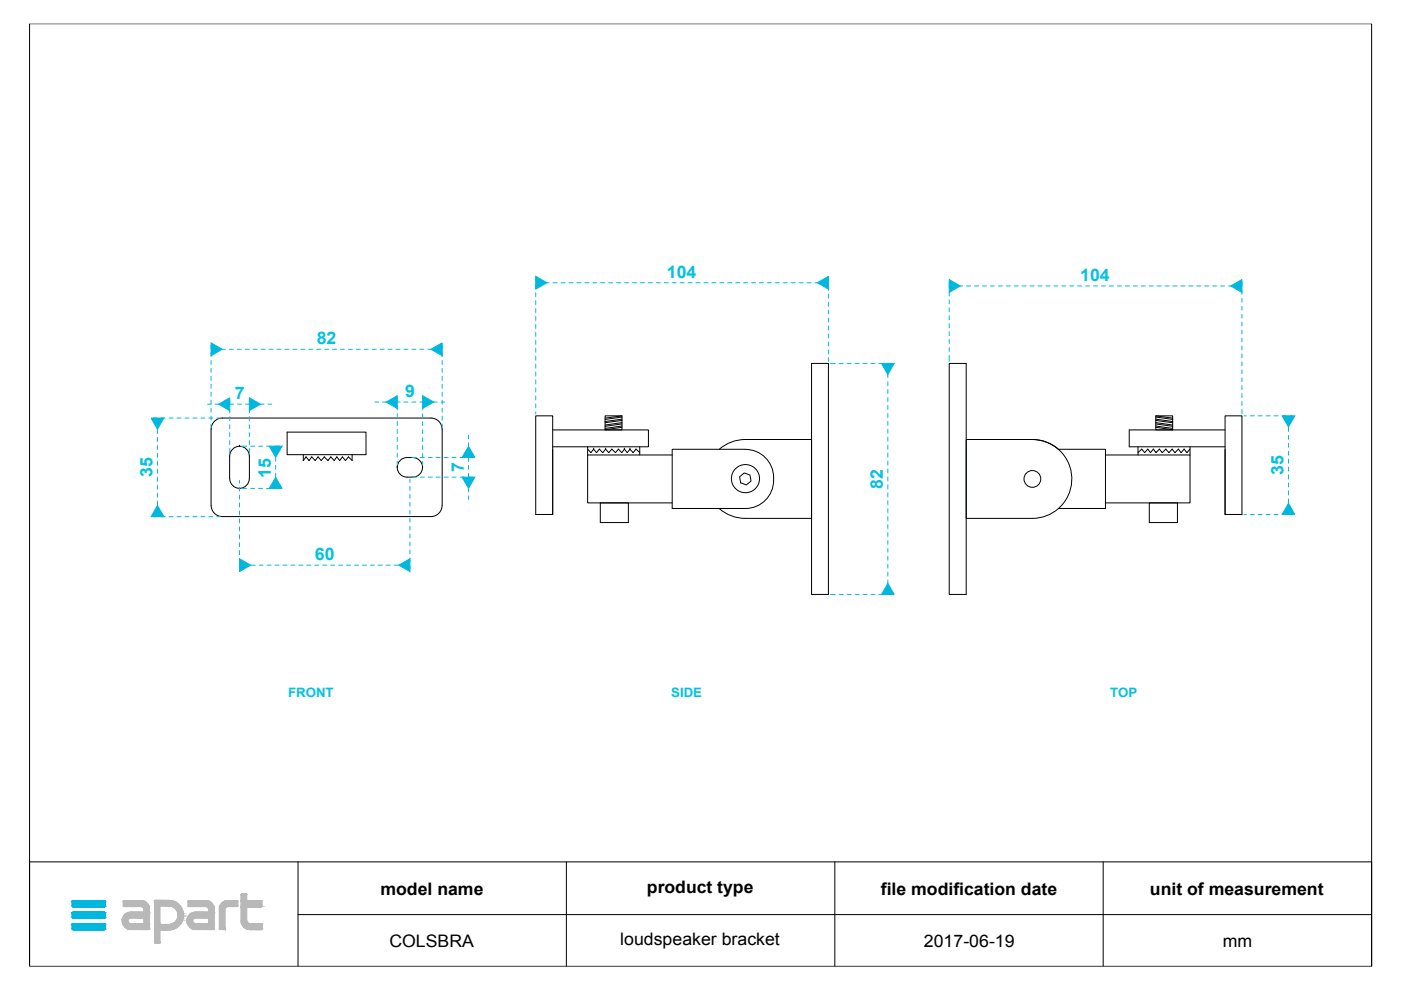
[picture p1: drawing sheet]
<svg xmlns="http://www.w3.org/2000/svg" width="297mm" height="210mm" viewBox="0 0 297 210" stroke-linecap="round" stroke-linejoin="round" font-family="sans-serif">
<defs><g id="words">
<g font-size="3.7" fill="#00c3e4">
<text x="141.4" y="58.9">104</text>
<text x="229" y="59.6">104</text>
<text x="67.2" y="73">82</text>
<text x="49.8" y="84.7">7</text>
<text x="85.9" y="84.2">9</text>
<text x="32.3" y="101.2" transform="rotate(-90 32.3 101.2)">35</text>
<text x="57.4" y="101.2" transform="rotate(-90 57.4 101.2)">15</text>
<text x="98.3" y="100.1" transform="rotate(-90 98.3 100.1)">7</text>
<text x="272.1" y="100.7" transform="rotate(-90 272.1 100.7)">35</text>
<text x="187.2" y="103.6" transform="rotate(-90 187.2 103.6)">82</text>
<text x="66.8" y="118.8">60</text>
</g>
<g font-size="3.7">
<text x="80.6" y="189.7">model name</text>
<text x="137.2" y="189.3">product type</text>
<text x="186.8" y="189.7">file modification date</text>
<text x="243.8" y="189.7">unit of measurement</text>
<text x="82.6" y="200.8">COLSBRA</text>
<text x="131.5" y="200.4">loudspeaker bracket</text>
<text x="195.9" y="200.8">2017-06-19</text>
<text x="259.3" y="200.8">mm</text>
</g>
<g font-size="2.7" fill="#00c3e4">
<text x="61.1" y="147.9">FRONT</text>
<text x="142.3" y="147.9">SIDE</text>
<text x="235.4" y="147.9">TOP</text>
</g>
</g></defs>
<g fill="none" stroke="#000" stroke-width=".21">
<path d="M6.3 5h284.5v199.9h-284.5zM172.1 77.1h3.5v48.9h-3.5zM201.3 77.1h3.6v48.9h-3.6zM44.7 91v16.2M50.8 94.6a2.07 2.07 0 0 1 2.1 2.1M50.8 94.6a2.11 2.11 0 0 0-2.1 2.1v4.8a2.07 2.07 0 0 0 2.1 2 2.07 2.07 0 0 0 2.1-2M50.8 94.6h.1M52.9 96.7v4.8M60.9 91.6h16.7v4.8h-16.7zM64.3 97.6h.1M64.3 96.4v1.2M64.9 96.9h.1"/>
<path d="M64.9 96.9l-.6 .7M64.9 96.9l.6 .7M65.5 97.6h.1M66.1 96.9h.1M66.1 96.9l-.6 .7M66.1 96.9l.7 .7M66.8 97.6h.1M67.4 96.9h.1M67.4 96.9l-.6 .7M67.4 96.9l.7 .7M68.1 97.6h.1M68.8 96.9h.1"/>
<path d="M68.8 96.9l-.7 .7M68.8 96.9l.7 .7 .6-.7M70.1 96.9h.1M70.1 96.9l.7 .7M70.8 97.6h.1M71.4 96.9h.1M71.4 96.9l-.5 .7M71.4 96.9l.6 .7M72 97.6h.1M72 97.6l.6-.7 .6 .7M73.2 97.6h.1M74.7 96.4v1.2l-.8-.7-.6 .7"/>
<path d="M84.2 99.1h.1M89.6 99.1a2.07 2.07 0 0 1-2.1 2.1 2.75 2.75 0 0 1-3-1.1l-.3-1M89.6 99.1a2.07 2.07 0 0 0-2.1-2.1 2.5 2.5 0 0 0-3.2 1.5l-.1 .6M89.6 99.1h.1M93.7 91a2.37 2.37 0 0 0-2.3-2.4h-44.3a2.37 2.37 0 0 0-2.3 2.4M93.7 91v16.2M113.6 88.2h3.6v20.9h-3.6zM117.2 91.2h20.3v3.5h-20.3M117.2 95.3v13.8M124.6 95.2l.7 .8 .6-.8 .6 .8M124.6 94.7v1.8M125.9 95.2h.1"/>
<path d="M126.5 96h.1M126.5 96l.6-.8 .7 .8M127.8 96h.1M127.8 96l.6-.8 .7 .8M128.3 88.2h3.6v3h-3.6zM128.4 95.2h.1M129.1 96h.1M129.1 96l.6-.8 .8 .8M130.5 96h.1M131.1 95.2h.1M131.1 95.2l-.6 .8M131.1 95.2l.7 .8"/>
<path d="M131.8 96h.1M131.8 96l.6-.8 .6 .8M131.9 88.2l-3.6 .5M131.9 88.4l-3.6 .5M131.9 88.9l-3.6 .5M131.9 89.1l-3.6 .5M131.9 89.6l-3.6 .5M131.9 89.9l-3.6 .5M131.9 90.3l-3.6 .5M131.9 90.6l-3.6 .5M132.4 95.2h.1M133 96h.1"/>
<path d="M133.6 95.2h.1M134.8 95.2l-.6 .8-.6-.8-.6 .8M134.8 95.2h.1M134.9 95.2l.7 .8M135.6 94.7v1.8M142.5 96.5h-17.9v10.1h17.9M152.5 95.3a8.4 8.4 0 0 1 5.5-2.1h14.1v16.7h-14.1a8.4 8.4 0 0 1-5.5-2.1M158.1 95.3h-15.6v12.5h15.6a6.1 6.1 0 0 0 5.8-7.5 6 6 0 0 0-5.8-5M218.9 93.2a8.4 8.4 0 0 1 5.5 2.1h10v12.5h-10M218.9 93.2a8.4 8.4 0 0 1 7.8 5.4 8.4 8.4 0 0 1-2.3 9.2M218.9 93.2h-14v16.7h14a8.4 8.4 0 0 0 5.5-2.1M234.4 96.5h17.9v10.1h-17.9"/>
<path d="M241.3 94.7v1.8M242.1 95.2h.1M242.1 95.2l-.8 .8M242.1 95.2l.6 .8 .6-.8M243.3 95.2h.1M243.4 95.2l.5 .8M243.9 96h.1M243.9 96l.6-.8 .6 .8 .7-.8 .6 .8M245 88.2h3.6v3h-3.6zM245 88.2l3.6 .5M245 88.4l3.6 .5M245 88.9l3.6 .5"/>
<path d="M245 89.1l3.6 .5M245 89.6l3.6 .5M245 89.9l3.6 .5M245 90.3l3.6 .5M245 90.6l3.6 .5M245.1 96h.1M246.4 96h.1M247.2 95.2h.1M247.2 95.2l-.8 .8M247.2 95.2l.6 .8 .7-.8 .6 .8 .7-.8 .6 .8 .6-.8 .7 .8 .6-.8M252.3 94.7v1.8M259.7 88.2h3.6v20.9h-3.6z"/>
<path d="M259.7 91.2h-20.3v3.5h20.3M259.7 95.3v13.8M50.8 103.6h.1M93.7 107.2a2.37 2.37 0 0 1-2.3 2.3h-44.3a2.37 2.37 0 0 1-2.3-2.3M127.3 106.6h5.9v4.2h-5.9zM156.8 101.1l1-.8 1.2 .4 .2 1.3-1 .8-1.2-.4zM243.7 106.6h5.9v4.2h-5.9zM6.3 182.7h284.5v22.2h-284.5zM63.2 193.9h227.6M63.2 182.7v22.2M120.1 182.7v22.2M177 182.7v22.2"/>
<path d="M233.9 182.7v22.2"/>
<circle cx="158.1" cy="101.5" r="2.98"/>
<circle cx="218.9" cy="101.5" r="1.78"/>
</g>
<g fill="#00b8de" stroke="#00b8de" stroke-width=".21">
<path d="M15.5 191h6.6z"/>
<path d="M15.4 191h6.8z"/>
<path d="M15.5 191h6.7z"/>
<path d="M15.3 191h6.9z"/>
<path d="M15.3 191l7 .1z"/>
<path d="M15.3 191.1h7z"/>
<path d="M15.3 191.1l7.1 .1z"/>
<path d="M15.2 191.2h7.2z"/>
<path d="M15.2 191.2l7.2 .8h-7.2z"/>
<path d="M15.2 191.2h7.2v.8z"/>
<path d="M15.2 192h7.2z"/>
<path d="M15.2 192l7.1 .1z"/>
<path d="M15.3 192.1h7z"/>
<path d="M15.3 192.1l7 .1z"/>
<path d="M15.3 192.2h6.9z"/>
<path d="M15.3 192.2h7z"/>
<path d="M15.4 192.2l6.8 .1z"/>
<path d="M15.4 192.2h6.8z"/>
<path d="M15.4 192.3h6.7z"/>
<path d="M15.4 192.3h6.8z"/>
<path d="M15.5 192.3h6.6z"/>
<path d="M15.5 193.4h6.6z"/>
<path d="M15.4 193.4h6.8z"/>
<path d="M15.5 193.4h6.7z"/>
<path d="M15.3 193.5h6.9z"/>
<path d="M15.4 193.4l6.8 .1z"/>
<path d="M15.3 193.5h7z"/>
<path d="M15.3 193.5l7 .1z"/>
<path d="M15.3 193.6h7.1z"/>
<path d="M15.2 193.6l7.2 .1z"/>
<path d="M15.2 193.7l7.2 .7h-7.2z"/>
<path d="M15.2 193.7h7.2v.7z"/>
<path d="M15.2 194.4l7.2 .1z"/>
<path d="M15.2 194.5h7.1z"/>
<path d="M15.2 194.5h7.2z"/>
<path d="M15.3 194.5l7 .1z"/>
<path d="M15.3 194.5h7z"/>
<path d="M15.3 194.6h7z"/>
<path d="M15.3 194.6h6.9z"/>
<path d="M15.3 194.6l6.9 .1z"/>
<path d="M15.4 194.7h6.8z"/>
<path d="M15.4 194.7h6.7z"/>
<path d="M15.5 194.7h6.6z"/>
<path d="M15.5 195.8h6.6z"/>
<path d="M15.4 195.8h6.8z"/>
<path d="M15.5 195.8h6.7z"/>
<path d="M15.3 195.9h6.9z"/>
<path d="M15.4 195.8l6.8 .1z"/>
<path d="M15.3 195.9h7z"/>
<path d="M15.3 195.9l7 .1z"/>
<path d="M15.3 196h7.1z"/>
<path d="M15.2 196l7.2 .1z"/>
<path d="M15.2 196.1l7.2 .7h-7.2z"/>
<path d="M15.2 196.1h7.2v.7z"/>
<path d="M15.2 196.8l7.2 .1z"/>
<path d="M15.2 196.9h7.1z"/>
<path d="M15.2 196.9h7.2z"/>
<path d="M15.3 196.9l7 .1z"/>
<path d="M15.3 196.9h7z"/>
<path d="M15.3 197h7z"/>
<path d="M15.3 197l6.9 .1z"/>
<path d="M15.3 197.1h6.9z"/>
<path d="M15.4 197.1h6.8z"/>
<path d="M15.4 197.1h6.7z"/>
<path d="M15.5 197.1h6.6z"/>
<path d="M44.7 72.7l2.4 1.4-2.4 1.3z"/>
<path d="M91.4 74.1l2.3-1.4v2.7z"/>
<path d="M33.4 107.2l1.4 2.3h-2.8z"/>
<path d="M32 88.6h2.8l-1.4 2.4z"/>
<path d="M113.6 58.6l2.4 1.4-2.4 1.3z"/>
<path d="M173.3 60l2.3-1.4v2.7z"/>
<path d="M186.9 77.1h2.7l-1.4 2.3z"/>
<path d="M188.2 123.7l1.4 2.3h-2.7z"/>
<path d="M201.3 59.3l2.3 1.3-2.3 1.4z"/>
<path d="M260.9 60.6l2.4-1.3v2.7z"/>
<path d="M271.8 88.2h2.7l-1.3 2.3z"/>
<path d="M273.2 106.7l1.3 2.4h-2.7z"/>
<path d="M81.9 85.2l2.3-1.3v2.7z"/>
<path d="M89.6 83.9l2.4 1.3-2.4 1.4z"/>
<path d="M99.3 94.6l1.4 2.4h-2.7z"/>
<path d="M98 101.2h2.7l-1.4 2.3z"/>
<path d="M46.4 85.7l2.3-1.4v2.8z"/>
<path d="M52.9 84.3l2.3 1.4-2.3 1.4z"/>
<path d="M57.1 94.6h2.7l-1.4 2.4z"/>
<path d="M58.4 101.2l1.4 2.4h-2.7z"/>
<path d="M50.8 118.5l2.4 1.3-2.4 1.4z"/>
<path d="M84.6 119.8l2.3-1.3v2.7z"/>
</g>
<g fill="#b8b8b8" stroke="#b8b8b8" stroke-width=".21">
<path d="M51.2 189.6h1z"/>
<path d="M51.2 189.6h1.1z"/>
<path d="M51.1 189.6h1.2z"/>
<path d="M51.1 189.6l1.2 .1z"/>
<path d="M51.1 189.7h1.2z"/>
<path d="M32.9 190.9h3z"/>
<path d="M32.9 190.9h3.1z"/>
<path d="M32.8 190.9h3.2z"/>
<path d="M32.8 190.9l3.4 .1z"/>
<path d="M48.2 191h2.1z"/>
<path d="M40 191h3.7z"/>
<path d="M26.2 191h3.8z"/>
<path d="M51.1 189.7l1.2 1.3h-1.2z"/>
<path d="M51.1 189.7h1.2v1.3z"/>
<path d="M51.1 191h4.4z"/>
<path d="M39.9 191h3.9z"/>
<path d="M40 191h3.8z"/>
<path d="M32.8 191h3.5z"/>
<path d="M48.1 191h2.2z"/>
<path d="M26.2 191h3.9z"/>
<path d="M48 191h2.4z"/>
<path d="M48.1 191h2.3z"/>
<path d="M39.9 191h4z"/>
<path d="M26.2 191h4z"/>
<path d="M32.8 191h3.6z"/>
<path d="M47.9 191h2.5z"/>
<path d="M39.9 191h4.1z"/>
<path d="M26.2 191h4.1z"/>
<path d="M32.8 191h3.7z"/>
<path d="M39.9 191h4.2z"/>
<path d="M32.7 191h3.9z"/>
<path d="M47.8 191h2.6z"/>
<path d="M26.1 191h4.3z"/>
<path d="M51.1 191h4.5z"/>
<path d="M47.7 191h2.7z"/>
<path d="M39.9 191h4.3z"/>
<path d="M26.1 191h4.4z"/>
<path d="M47.7 191.1h2.7z"/>
<path d="M47.7 191l2.7 .1z"/>
<path d="M39.9 191l4.4 .1z"/>
<path d="M26.1 191l4.4 .1z"/>
<path d="M51.1 191l4.5 .1z"/>
<path d="M47.6 191.1h2.8z"/>
<path d="M39.9 191.1h4.4z"/>
<path d="M26.1 191.1h4.5z"/>
<path d="M32.7 191l4.2 .1z"/>
<path d="M47.3 191.3l.3-.2 2.8 .2z"/>
<path d="M47.6 191.1h2.8v.2z"/>
<path d="M39.9 191.1l4.7 .2h-4.7z"/>
<path d="M39.9 191.1h4.4l.3 .2z"/>
<path d="M26.1 191.1l4.8 .2h-4.8z"/>
<path d="M26.1 191.1h4.5l.3 .2z"/>
<path d="M32.7 191.1l4.7 .2h-4.7z"/>
<path d="M32.7 191.1h4.2l.5 .2z"/>
<path d="M47 191.5l.3-.2 3.1 .2z"/>
<path d="M47.3 191.3h3.1v.2z"/>
<path d="M39.9 191.3l5 .2h-5z"/>
<path d="M39.9 191.3h4.7l.3 .2z"/>
<path d="M26.1 191.3l5.1 .2h-5.1z"/>
<path d="M26.1 191.3h4.8l.3 .2z"/>
<path d="M32.7 191.3l5.1 .3h-5.1z"/>
<path d="M32.7 191.3h4.7l.4 .3z"/>
<path d="M47 191.5l3.4 .2h-3.6z"/>
<path d="M47 191.5h3.4v.2z"/>
<path d="M39.9 191.5l5.2 .2h-5.2z"/>
<path d="M39.9 191.5h5l.2 .2z"/>
<path d="M26.1 191.5l5.3 .2h-5.3z"/>
<path d="M26.1 191.5h5.1l.2 .2z"/>
<path d="M32.7 191.6l5.4 .4h-5.4z"/>
<path d="M32.7 191.6h5.1l.3 .4z"/>
<path d="M46.8 191.7l3.6 .3h-3.7z"/>
<path d="M46.8 191.7h3.6v.3z"/>
<path d="M39.9 191.7l5.4 .3h-5.4z"/>
<path d="M39.9 191.7h5.2l.2 .3z"/>
<path d="M26.1 191.7l5.4 .3h-5.4z"/>
<path d="M26.1 191.7h5.3l.1 .3z"/>
<path d="M46.7 192l3.7 .1z"/>
<path d="M39.9 192l5.4 .1z"/>
<path d="M26.1 192l5.5 .1z"/>
<path d="M46.6 192.1h3.8z"/>
<path d="M26.1 192.1h5.5z"/>
<path d="M39.9 192.1h5.4z"/>
<path d="M32.7 192l5.5 .1h-5.5z"/>
<path d="M32.7 192h5.4l.1 .1z"/>
<path d="M51.1 191.1l4.5 1h-4.5z"/>
<path d="M51.1 191.1h4.5v1z"/>
<path d="M51.1 192.1h4.5z"/>
<path d="M39.9 192.1l5.4 .1z"/>
<path d="M46.6 192.1l3.8 .1z"/>
<path d="M26.1 192.1l5.5 .1z"/>
<path d="M51.1 192.1l4.5 .1z"/>
<path d="M39.9 192.2h5.4z"/>
<path d="M35.9 192.1l2.4 .1z"/>
<path d="M46.6 192.2h3.8z"/>
<path d="M26.2 192.2h5.4z"/>
<path d="M51.1 192.2h4.4z"/>
<path d="M51.1 192.2h4.5z"/>
<path d="M46.6 192.2h3.7z"/>
<path d="M40 192.2h5.3z"/>
<path d="M46.6 192.2h1.5z"/>
<path d="M46.6 192.2h1.6z"/>
<path d="M43.7 192.2h1.6z"/>
<path d="M30 192.2h1.6z"/>
<path d="M51.1 192.2h4.3z"/>
<path d="M46.6 192.2l1.4 .1z"/>
<path d="M43.8 192.2l1.6 .1z"/>
<path d="M30.1 192.2l1.5 .1z"/>
<path d="M36.3 192.2l2.1 .1h-1.8z"/>
<path d="M36.3 192.2h2l.1 .1z"/>
<path d="M46.6 192.3h1.3z"/>
<path d="M46.6 192.3h1.4z"/>
<path d="M43.9 192.3h1.5z"/>
<path d="M30.2 192.3h1.4z"/>
<path d="M46.5 192.3l1.4 .1z"/>
<path d="M46.5 192.3h1.4z"/>
<path d="M44 192.3l1.4 .1z"/>
<path d="M30.3 192.3l1.3 .1z"/>
<path d="M36.6 192.3l1.8 .1z"/>
<path d="M46.5 192.4h1.4z"/>
<path d="M44 192.4h1.4z"/>
<path d="M30.3 192.4h1.4z"/>
<path d="M36.7 192.4l1.8 .1h-1.6z"/>
<path d="M36.7 192.4h1.7l.1 .1z"/>
<path d="M46.5 192.4l1.3 .1z"/>
<path d="M44.1 192.4l1.3 .1z"/>
<path d="M30.3 192.4l1.4 .1z"/>
<path d="M46.5 192.5l1.3 .1z"/>
<path d="M46.5 192.5h1.3z"/>
<path d="M44.1 192.5l1.3 .1z"/>
<path d="M30.4 192.5l1.3 .1z"/>
<path d="M46.5 192.6l1.2 .1h-1.2z"/>
<path d="M46.5 192.6h1.3z"/>
<path d="M44.2 192.6l1.2 .1z"/>
<path d="M30.4 192.6l1.3 .1z"/>
<path d="M46.5 192.7h1.2z"/>
<path d="M44.2 192.7h1.2z"/>
<path d="M30.5 192.7h1.2z"/>
<path d="M36.9 192.5l1.7 .2h-1.4z"/>
<path d="M36.9 192.5h1.6l.1 .2z"/>
<path d="M37.2 192.7l1.5 .1z"/>
<path d="M37.3 192.8l1.4 .2h-1.3z"/>
<path d="M37.3 192.8h1.4v.2z"/>
<path d="M37.4 193l1.4 .3h-1.2z"/>
<path d="M37.4 193h1.3l.1 .3z"/>
<path d="M37.6 193.3h1.2z"/>
<path d="M44.2 192.7l1.2 .7h-1.2z"/>
<path d="M44.2 192.7h1.2v.7z"/>
<path d="M30.5 192.7l1.2 .7h-1.2z"/>
<path d="M30.5 192.7h1.2v.7z"/>
<path d="M41 193.5h4.4z"/>
<path d="M41.3 193.4l4.1 .1z"/>
<path d="M27.2 193.5h4.5z"/>
<path d="M27.6 193.4l4.1 .1z"/>
<path d="M40.7 193.6h4.7z"/>
<path d="M41 193.5l4.4 .1z"/>
<path d="M26.9 193.6h4.8z"/>
<path d="M27.2 193.5l4.5 .1z"/>
<path d="M37.6 193.3l1.3 .4h-1.2z"/>
<path d="M37.6 193.3h1.2l.1 .4z"/>
<path d="M40.4 193.7l.3-.1 4.7 .1z"/>
<path d="M40.7 193.6h4.7v.1z"/>
<path d="M26.6 193.7l.3-.1 4.8 .1z"/>
<path d="M26.9 193.6h4.8v.1z"/>
<path d="M37.7 193.7l1.2 .1z"/>
<path d="M40.1 194l.3-.3 5 .3z"/>
<path d="M40.4 193.7h5v.3z"/>
<path d="M26.4 194l.2-.3 5.1 .3z"/>
<path d="M26.6 193.7h5.1v.3z"/>
<path d="M37.7 193.8l1.2 .2h-1.2z"/>
<path d="M37.7 193.8h1.2v.2z"/>
<path d="M40.1 194l5.3 .3h-5.5z"/>
<path d="M40.1 194h5.3v.3z"/>
<path d="M26.4 194l5.3 .3h-5.5z"/>
<path d="M26.4 194h5.3v.3z"/>
<path d="M37.7 194l1.2 .3h-1.2z"/>
<path d="M37.7 194h1.2v.3z"/>
<path d="M37.7 194.3l1.2 .1h-1.2z"/>
<path d="M37.7 194.3h1.2z"/>
<path d="M39.9 194.3l5.5 .3h-5.6z"/>
<path d="M39.9 194.3h5.5v.3z"/>
<path d="M26.2 194.3l5.5 .3h-5.7z"/>
<path d="M26.2 194.3h5.5v.3z"/>
<path d="M39.8 194.6h5.6z"/>
<path d="M26 194.6h5.7z"/>
<path d="M39.7 194.6l1.6 .1z"/>
<path d="M39.7 194.6h1.7z"/>
<path d="M26 194.6l1.5 .1z"/>
<path d="M26 194.6h1.6z"/>
<path d="M39.7 194.7h1.5z"/>
<path d="M39.7 194.7h1.6z"/>
<path d="M26 194.7h1.4z"/>
<path d="M26 194.7h1.5z"/>
<path d="M37.7 194.4l1.1 .4h-1.2z"/>
<path d="M37.7 194.4h1.2l-.1 .4z"/>
<path d="M39.7 194.7l1.4 .1z"/>
<path d="M26 194.7l1.3 .1z"/>
<path d="M37.6 194.8h1.2z"/>
<path d="M39.7 194.8l1.3 .1z"/>
<path d="M39.7 194.8h1.4z"/>
<path d="M26 194.8l1.2 .1z"/>
<path d="M26 194.8h1.3z"/>
<path d="M39.6 194.9h1.4z"/>
<path d="M25.9 194.9h1.3z"/>
<path d="M39.6 194.9l1.3 .1z"/>
<path d="M25.9 194.9l1.3 .1z"/>
<path d="M39.6 195l1.3 .1h-1.3z"/>
<path d="M39.6 195h1.3z"/>
<path d="M25.9 195l1.2 .1z"/>
<path d="M25.9 195h1.3z"/>
<path d="M37.6 194.8l1.1 .3h-1.3z"/>
<path d="M37.6 194.8h1.2l-.1 .3z"/>
<path d="M39.6 195.1l1.3 .1z"/>
<path d="M39.6 195.1h1.3z"/>
<path d="M25.9 195.1l1.2 .1h-1.2z"/>
<path d="M25.9 195.1h1.2z"/>
<path d="M39.6 195.2h1.3z"/>
<path d="M25.9 195.2h1.2z"/>
<path d="M51.1 192.2l1.2 3.1h-1.2z"/>
<path d="M51.1 192.2h1.2v3.1z"/>
<path d="M51.1 195.3h1.2z"/>
<path d="M37.4 195.1l1.3 .2h-1.4z"/>
<path d="M37.4 195.1h1.3v.2z"/>
<path d="M39.6 195.2l1.3 .1z"/>
<path d="M25.9 195.2l1.2 .1z"/>
<path d="M51.1 195.3l1.2 .1z"/>
<path d="M37.3 195.3l1.3 .1h-1.4z"/>
<path d="M37.3 195.3h1.4z"/>
<path d="M39.6 195.3l1.3 .1z"/>
<path d="M25.9 195.3l1.2 .1z"/>
<path d="M51.1 195.4l1.3 .1z"/>
<path d="M39.6 195.4l1.3 .1z"/>
<path d="M25.9 195.4l1.3 .1z"/>
<path d="M51.1 195.5h1.3z"/>
<path d="M39.6 195.5l1.4 .1z"/>
<path d="M25.9 195.5l1.3 .1z"/>
<path d="M39.6 195.6h1.4z"/>
<path d="M25.9 195.6h1.3z"/>
<path d="M36.9 195.6l.3-.2 1.3 .2z"/>
<path d="M37.2 195.4h1.4l-.1 .2z"/>
<path d="M51.1 195.5l1.4 .1z"/>
<path d="M51.1 195.6h1.4z"/>
<path d="M39.6 195.6l1.5 .1z"/>
<path d="M25.9 195.6l1.4 .1z"/>
<path d="M51.1 195.6l1.4 .1z"/>
<path d="M36.7 195.7h1.7z"/>
<path d="M36.9 195.6h1.6z"/>
<path d="M51.2 195.7h1.4z"/>
<path d="M39.7 195.7l1.5 .1z"/>
<path d="M26 195.7l1.4 .1z"/>
<path d="M51.2 195.7l1.5 .1z"/>
<path d="M39.7 195.8h1.6z"/>
<path d="M26 195.8h1.5z"/>
<path d="M36.6 195.8h1.8z"/>
<path d="M51.2 195.8h1.6z"/>
<path d="M51.2 195.8h1.7z"/>
<path d="M51.2 195.8h4.3z"/>
<path d="M44.2 194.6l1.2 1.2h-1.2z"/>
<path d="M44.2 194.6h1.2v1.2z"/>
<path d="M39.7 195.8h1.7z"/>
<path d="M30.5 194.6l1.2 1.2h-1.2z"/>
<path d="M30.5 194.6h1.2v1.2z"/>
<path d="M26 195.8h1.6z"/>
<path d="M51.2 195.8l4.4 .1z"/>
<path d="M51.2 195.9h4.4z"/>
<path d="M39.7 195.8l5.7 .1z"/>
<path d="M26 195.8l5.7 .1z"/>
<path d="M36.3 195.9l.3-.1 1.7 .1z"/>
<path d="M36.6 195.8h1.8l-.1 .1z"/>
<path d="M35.9 196h2.3z"/>
<path d="M36.3 195.9h2z"/>
<path d="M32.7 192.1l1.2 3.9h-1.2z"/>
<path d="M32.7 192.1h1.2v3.9z"/>
<path d="M32.7 196l5.4 .1h-5.4z"/>
<path d="M32.7 196h5.5l-.1 .1z"/>
<path d="M39.8 195.9l5.6 .3h-5.5z"/>
<path d="M39.8 195.9h5.6v.3z"/>
<path d="M26 195.9l5.7 .3h-5.5z"/>
<path d="M26 195.9h5.7v.3z"/>
<path d="M51.2 195.9l4.4 .4h-4.2z"/>
<path d="M51.2 195.9h4.4v.4z"/>
<path d="M32.7 196.1l5.1 .4h-5.1z"/>
<path d="M32.7 196.1h5.4l-.3 .4z"/>
<path d="M39.9 196.2l5.5 .3h-5.3z"/>
<path d="M39.9 196.2h5.5v.3z"/>
<path d="M26.2 196.2l5.5 .3h-5.3z"/>
<path d="M26.2 196.2h5.5v.3z"/>
<path d="M51.4 196.3l4.2 .2h-4z"/>
<path d="M51.4 196.3h4.2v.2z"/>
<path d="M40.1 196.5l5.3 .2h-5z"/>
<path d="M40.1 196.5h5.3v.2z"/>
<path d="M26.4 196.5l5.3 .2h-5.1z"/>
<path d="M26.4 196.5h5.3v.2z"/>
<path d="M32.7 196.5l4.7 .3h-4.7z"/>
<path d="M32.7 196.5h5.1l-.4 .3z"/>
<path d="M51.6 196.5l4 .3h-3.7z"/>
<path d="M51.6 196.5h4v.3z"/>
<path d="M40.4 196.7l5 .2h-4.7z"/>
<path d="M40.4 196.7h5v.2z"/>
<path d="M26.6 196.7l5.1 .2h-4.8z"/>
<path d="M26.6 196.7h5.1v.2z"/>
<path d="M51.9 196.8l3.7 .1h-3.4z"/>
<path d="M51.9 196.8h3.7v.1z"/>
<path d="M46.5 192.7l1.2 4.3h-1.2z"/>
<path d="M46.5 192.7h1.2v4.3z"/>
<path d="M40.7 196.9l4.7 .1z"/>
<path d="M26.9 196.9l4.8 .1z"/>
<path d="M52.2 196.9l3.4 .1z"/>
<path d="M32.7 196.8l4.2 .2h-4.2z"/>
<path d="M32.7 196.8h4.7l-.5 .2z"/>
<path d="M46.5 197h1.2z"/>
<path d="M40.8 197h4.6z"/>
<path d="M27.1 197h4.6z"/>
<path d="M52.3 197h3.3z"/>
<path d="M40.9 197h4.5z"/>
<path d="M52.4 197h3.2z"/>
<path d="M27.2 197h4.5z"/>
<path d="M41 197h4.4z"/>
<path d="M52.5 197h3.1z"/>
<path d="M52.5 197l3.1 .1z"/>
<path d="M46.5 197l1.2 .1z"/>
<path d="M46.5 197.1h1.2z"/>
<path d="M41.1 197l4.3 .1z"/>
<path d="M41.1 197h4.3z"/>
<path d="M27.3 197l4.4 .1z"/>
<path d="M52.6 197.1h3z"/>
<path d="M41.2 197.1h4.2z"/>
<path d="M27.4 197.1h4.2z"/>
<path d="M27.4 197.1h4.3z"/>
<path d="M52.6 197.1h2.9z"/>
<path d="M46.5 197.1h1.1z"/>
<path d="M46.6 197.1h1z"/>
<path d="M27.5 197.1h4.1z"/>
<path d="M41.3 197.1h4z"/>
<path d="M41.3 197.1h4.1z"/>
<path d="M52.7 197.1h2.8z"/>
<path d="M27.6 197.1h4z"/>
<path d="M52.8 197.1h2.7z"/>
<path d="M52.9 197.1h2.6z"/>
<path d="M32.7 197l3.7 .1h-3.7z"/>
<path d="M32.7 197h4.2l-.5 .1z"/>
<path d="M32.7 197.1l3.2 .1z"/>
<path d="M32.7 197.1h3.7z"/>
<path d="M32.7 197.2l1.2 2.6h-1.2z"/>
<path d="M32.7 197.2h1.2v2.6z"/>
<path d="M32.7 199.8h1.2z"/>
<path d="M32.8 199.8h1.1z"/>
<path d="M32.8 199.8l1.1 .1z"/>
<path d="M32.8 199.9h1.1z"/>
<path d="M32.8 199.9h1z"/>
<path d="M32.9 199.9h.9z"/>
</g>
<g fill="none" stroke="#00b8de" stroke-width=".21">
<path d="M113.6 59.1v.4M116 60h.4M117.3 60h.8M119 60h.8M120.6 60h.9M122.3 60h.9M124 60h.8M125.7 60h.8M127.4 60h.8M129.1 60h.8M130.7 60h.9M132.4 60h.8"/>
<path d="M134.1 60h.8M135.8 60h.8M137.5 60h.8M139.2 60h.8M140.8 60h.9M142.5 60h.8M144.2 60h.8M145.9 60h.8M147.6 60h.8M149.2 60h.9M150.9 60h.9M152.6 60h.9"/>
<path d="M154.3 60h.8M156 60h.8M157.7 60h.8M159.3 60h.9M161 60h.9M162.7 60h.9M164.4 60h.8M166.1 60h.8M167.7 60h.9M169.4 60h.9M171.1 60h.9M172.8 60h.5"/>
<path d="M175.6 59.1v.8M201.3 59.8v1.3M263.3 59.8v.9M44.7 73.2v.7M44.7 74.7v.9M44.7 76.4v.9M44.7 78.1v.9M44.7 79.8v.9M47.1 74.1h.7M48.6 74.1h.9M50.3 74.1h.9M52 74.1h.8"/>
<path d="M53.7 74.1h.8M55.4 74.1h.8M57 74.1h.9M58.7 74.1h.9M60.4 74.1h.9M62.1 74.1h.8M63.8 74.1h.8M65.5 74.1h.8M67.1 74.1h.9M68.8 74.1h.9M70.5 74.1h.9M72.2 74.1h.8"/>
<path d="M73.9 74.1h.8M75.6 74.1h.8M77.2 74.1h.9M78.9 74.1h.9M80.6 74.1h.9M82.3 74.1h.8M84 74.1h.8M85.7 74.1h.8M87.3 74.1h.9M89 74.1h.9M90.7 74.1h.7M93.7 73.2v.7"/>
<path d="M93.7 74.7v.9M93.7 76.4v.9M93.7 78.1v.9M93.7 79.8v.9M113.6 60.4v.8M113.6 62.1v.8M113.6 63.7v.9M113.6 65.4v.9M113.6 67.1v.9M113.6 68.8v.8M113.6 70.5v.8M113.6 72.2v.8"/>
<path d="M113.6 73.8v.9M113.6 75.5v.9M113.6 77.2v.9M113.6 78.9v.8M175.6 60.7v.9M175.6 62.4v.8M175.6 64.1v.8M175.6 65.8v.8M175.6 67.4v.9M175.6 69.1v.9M175.6 70.8v.9M175.6 72.5v.8"/>
<path d="M175.6 74.2v.8M175.6 75.8v.8M176.1 77.1h1M178 77.1h.8M179.6 77.1h.9M181.3 77.1h.8M183 77.1h.8M184.7 77.1h.8M186.4 77.1h.8M188 77.1h1.1M188.2 79.4v.7M201.3 61.9v.8"/>
<path d="M201.3 63.6v.8M201.3 65.3v.8M201.3 67v.8M201.3 68.6v.9M201.3 70.3v.9M201.3 72v.8M201.3 73.7v.8M201.3 75.4v1.2M203.6 60.6h.5M204.9 60.6h.9M206.6 60.6h.9M208.3 60.6h.9"/>
<path d="M210 60.6h.8M211.7 60.6h.8M213.3 60.6h.9M215 60.6h.9M216.7 60.6h.9M218.4 60.6h.8M220.1 60.6h.8M221.8 60.6h.8M223.5 60.6h.8M225.1 60.6h.9M226.8 60.6h.8M228.5 60.6h.8"/>
<path d="M230.2 60.6h.8M231.9 60.6h.8M233.6 60.6h.8M235.2 60.6h.9M236.9 60.6h.8M238.6 60.6h.8M240.3 60.6h.8M242 60.6h.8M243.7 60.6h.8M245.3 60.6h.9M247 60.6h.8M248.7 60.6h.8"/>
<path d="M250.4 60.6h.8M252.1 60.6h.8M253.7 60.6h.9M255.4 60.6h.9M257.1 60.6h.8M258.8 60.6h.8M260.5 60.6h.4M263.3 61.6v.8M263.3 63.3v.8M263.3 64.9v.9M263.3 66.6v.9M263.3 68.3v.8"/>
<path d="M263.3 70v.8M263.3 71.7v.8M263.3 73.4v.8M263.3 75v.9M263.3 76.7v.9M263.3 78.4v.8M32.6 88.6h.7M33.4 91v.9M33.4 92.8v.8M33.4 94.5v.8M33.4 96.1v.9M33.4 97.8v.9"/>
<path d="M33.4 99.5v.8M34.2 88.6h.8M35.9 88.6h.8M37.5 88.6h.9M39.2 88.6h.8M40.9 88.6h.8M42.6 88.6h.8M44.3 88.6h.8M44.7 81.5v.8M44.7 83.2v.8M44.7 84.8v.9h-.7M44.7 86.5v.9"/>
<path d="M44.7 88.2v.9M44.7 89.9v.7M45.6 85.7h.8M46 88.6h.7M48.7 84.8v1M48.7 86.7v.8M48.7 88.4v.8M48.7 90.1v.8M48.7 91.7v.9M48.7 93.4v.9M48.7 95.1v1M48.7 85.7h.8"/>
<path d="M50.4 85.7h.8M51.2 94.6h1.1M52.1 85.7h.8M52.9 84.8v1M52.9 86.7v.8M52.9 88.4v.8M52.9 90.1v.8M52.9 91.7v.9M52.9 93.4v.9M52.9 95.1v1M53.2 94.6h.8M54.8 94.6h.9"/>
<path d="M55.2 85.7h.8M56.5 94.6h.9M56.8 85.7h.8M58.2 94.6h1.1M58.4 97v.8M58.4 98.7v.8M79.5 85.2h.8M81.1 85.2h.8M84.2 84.4v.8M84.2 86v.9M84.2 87.7v.8M84.2 89.4v.8"/>
<path d="M84.2 91.1v.8M84.2 92.7v.9M84.2 94.4v.9M84.2 96.1v.9M84.2 97.8v.8M84.2 85.2h.6M85.6 85.2h.9M87.3 85.2h.9M87.3 97h1M89.1 97h.9M89.6 84.4v.8h-.6M89.6 86.1v.8"/>
<path d="M89.6 87.7v.9M89.6 89.4v.9M89.6 91.1v.9M89.6 92.8v.8M89.6 94.5v.8M89.6 96.2v.8M89.6 97.8v.9M90.8 97h.9M92 85.2h.7M92.5 97h.8M93.6 85.2h.7M93.7 81.5v.8"/>
<path d="M93.7 83.2v.8M93.7 84.8v.9M93.7 86.5v.9M93.7 88.2v.9M93.7 89.9v.7M94.2 97h.8M95.8 97h.9M97.5 97h.9M99.2 97h1M99.3 92.3v.7M99.3 93.9v.7M99.3 97v.8"/>
<path d="M99.3 98.7v.8M113.6 80.6v.8M113.6 82.3v.8M113.6 83.9v.9M113.6 85.6v.9M113.6 87.3v.4M188.2 80.9v.9M188.2 82.6v.8M188.2 84.3v.8M188.2 86v.8M188.2 87.7v.8M188.2 89.3v.9"/>
<path d="M188.2 91v.9M188.2 92.7v.8M188.2 94.4v.8M188.2 96.1v.8M188.2 97.8v.8M188.2 99.4v.9M263.3 80.1v.8M263.3 81.8v.8M263.3 83.4v.9M263.3 85.1v.9M263.3 86.8v.9M263.7 88.2h.5"/>
<path d="M265.1 88.2h.8M266.8 88.2h.8M268.5 88.2h.8M270.1 88.2h.9M271.8 88.2h.9M273.2 90.5v1M273.2 92.3v.8M273.2 94v.8M273.2 95.7v.8M273.2 97.4v.8M273.2 99v.9M273.5 88.2h.5"/>
<path d="M32.6 109.5h.7M33.4 101.2v.8M33.4 102.9v.8M33.4 104.6v.8M33.4 106.2v1M34.2 109.5h.8M35.9 109.5h.8M37.5 109.5h.9M39.2 109.5h.8M40.9 109.5h.8M42.6 109.5h.8M44.3 109.5h.8"/>
<path d="M46 109.5h.7M50.8 101.9v.5M50.8 103.3v.8M50.8 105v.8M50.8 106.6v.9M50.8 108.3v.9M50.8 110v.9M50.8 111.7v.8M50.8 113.4v.8M50.8 115.1v.8M50.8 116.7v.9M50.8 118.4v.9"/>
<path d="M51.2 103.6h1.1M53.2 103.6h.8M53.2 119.8h.9M54.8 103.6h.9M55 119.8h.8M56.5 103.6h.9M56.6 119.8h.9M58.2 103.6h1.1M58.3 119.8h.9M58.4 100.3v.9M60 119.8h.9M61.7 119.8h.8"/>
<path d="M63.4 119.8h.8M65.1 119.8h.8M66.7 119.8h.9M68.4 119.8h.9M70.1 119.8h.9M71.8 119.8h.8M73.5 119.8h.8M75.2 119.8h.8M76.8 119.8h.9M78.5 119.8h.9M80.2 119.8h.8M81.9 119.8h.8"/>
<path d="M83.6 119.8h1M86.9 101.6v.7M86.9 103.1v.9M86.9 104.8v.9M86.9 106.5v.8M86.9 108.2v.8M86.9 109.9v.8M86.9 111.6v.8M86.9 113.2v.9M86.9 114.9v.8M86.9 116.6v.8M86.9 118.3v.8"/>
<path d="M86.9 120v.7M87.3 101.2h1M89.1 101.2h.9M90.8 101.2h.9M92.5 101.2h.8M94.2 101.2h.8M95.8 101.2h.9M97.5 101.2h.9M99.2 101.2h1M99.3 100.3v.9M99.3 103.5v.8M99.3 105.1v.8"/>
<path d="M188.2 101.1v.9M188.2 102.8v.8M188.2 104.5v.8M188.2 106.2v.8M188.2 107.9v.8M188.2 109.5v.9M188.2 111.2v.9M188.2 112.9v.8M188.2 114.6v.8M188.2 116.3v.8M188.2 118v.8M188.2 119.6v.9"/>
<path d="M263.7 109.1h.5M265.1 109.1h.8M266.8 109.1h.8M268.5 109.1h.8M270.1 109.1h.9M271.8 109.1h.9M273.2 100.7v.9M273.2 102.4v.8M273.2 104.1v.8M273.2 105.8v.9M273.5 109.1h.5M50.8 120.1v.6"/>
<path d="M176.1 126h1M178 126h.8M179.6 126h.9M181.3 126h.8M183 126h.8M184.7 126h.8M186.4 126h.8M188 126h1.1M188.2 121.3v.9M188.2 123v.7"/>
</g>
<use href="#words"/>
</svg>
